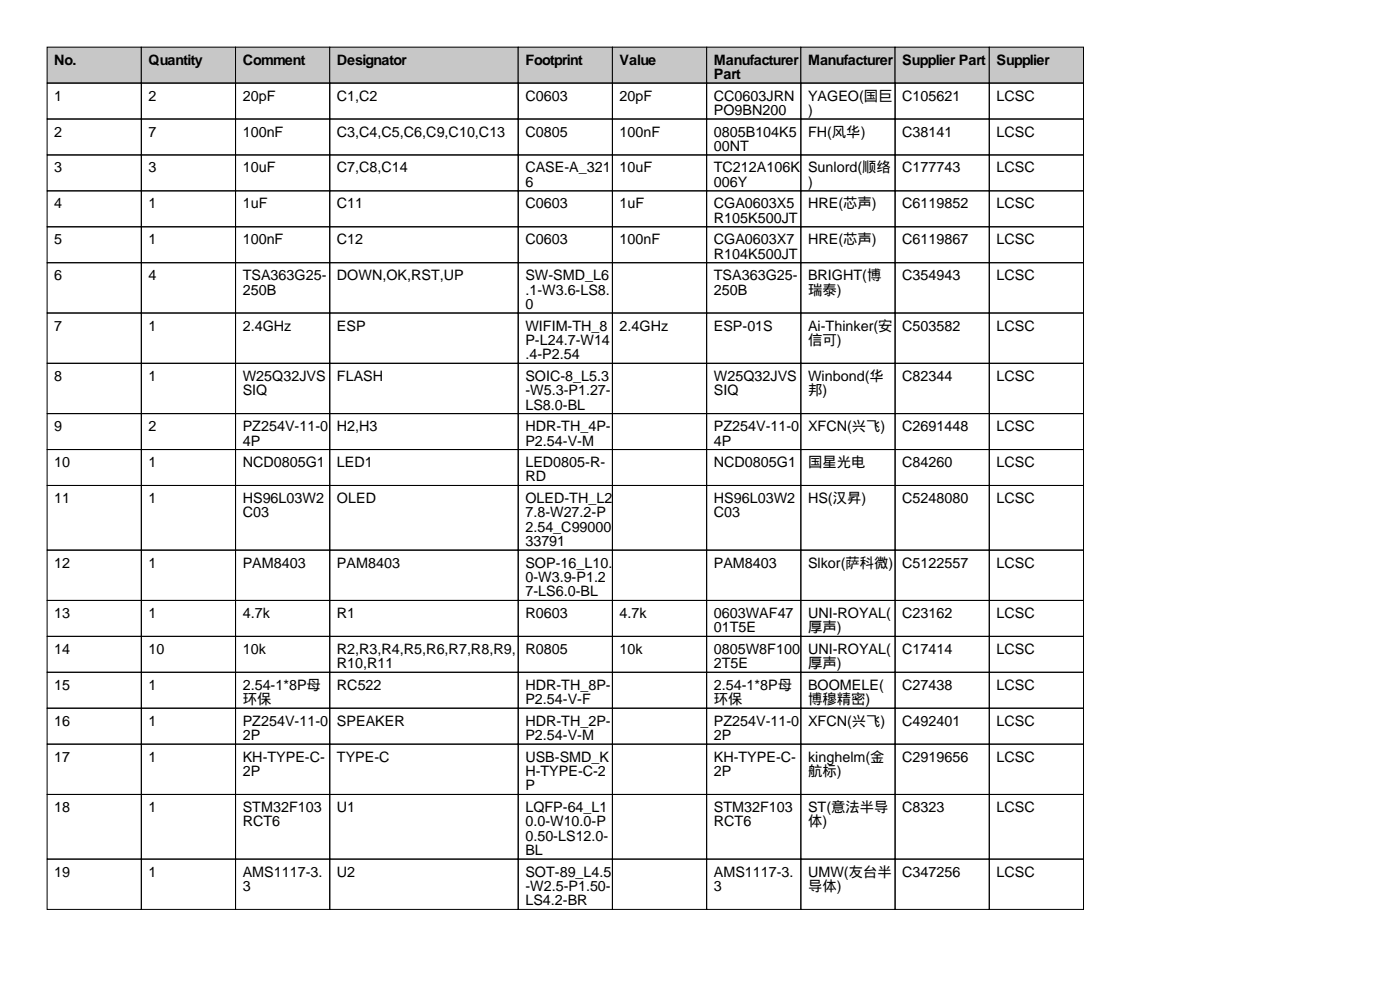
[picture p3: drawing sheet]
<svg xmlns="http://www.w3.org/2000/svg" width="297mm" height="210mm" viewBox="0 0 297 210" stroke-linecap="round" stroke-linejoin="round" font-family="sans-serif">
<defs><g id="words">
<g font-size="3">
<text x="11.5" y="13.7">No.</text>
<text x="31.5" y="13.7">Quantity</text>
<text x="51.5" y="13.7">Comment</text>
<text x="71.5" y="13.7">Designator</text>
<text x="111.5" y="13.7">Footprint</text>
<text x="131.5" y="13.7">Value</text>
<text x="151.5" y="13.7">Manufacturer</text>
<text x="151.5" y="16.8">Part</text>
<text x="171.5" y="13.7">Manufacturer</text>
<text x="191.5" y="13.7">Supplier Part</text>
<text x="211.5" y="13.7">Supplier</text>
<text x="11.5" y="21.3">1</text>
<text x="31.5" y="21.3">2</text>
<text x="51.5" y="21.3">20pF</text>
<text x="71.5" y="21.3">C1,C2</text>
<text x="111.5" y="21.3">C0603</text>
<text x="131.5" y="21.3">20pF</text>
<text x="151.5" y="21.3">CC0603JRN</text>
<text x="171.5" y="21.3">YAGEO(国巨</text>
<text x="191.5" y="21.3">C105621</text>
<text x="211.5" y="21.3">LCSC</text>
<text x="11.5" y="29">2</text>
<text x="31.5" y="29">7</text>
<text x="51.5" y="29">100nF</text>
<text x="71.5" y="29">C3,C4,C5,C6,C9,C10,C13</text>
<text x="111.5" y="29">C0805</text>
<text x="131.5" y="29">100nF</text>
<text x="151.5" y="24.4">PO9BN200</text>
<text x="151.5" y="29">0805B104K5</text>
<text x="171.5" y="24.4">)</text>
<text x="171.5" y="29">FH(风华)</text>
<text x="191.5" y="29">C38141</text>
<text x="211.5" y="29">LCSC</text>
<text x="151.5" y="32">00NT</text>
<text x="11.5" y="36.6">3</text>
<text x="31.5" y="36.6">3</text>
<text x="51.5" y="36.6">10uF</text>
<text x="71.5" y="36.6">C7,C8,C14</text>
<text x="111.5" y="36.6">CASE-A_321</text>
<text x="111.5" y="39.6">6</text>
<text x="131.5" y="36.6">10uF</text>
<text x="151.5" y="36.6">TC212A106K</text>
<text x="151.5" y="39.6">006Y</text>
<text x="171.5" y="36.6">Sunlord(顺络</text>
<text x="171.5" y="39.6">)</text>
<text x="191.5" y="36.6">C177743</text>
<text x="211.5" y="36.6">LCSC</text>
<text x="11.5" y="44.2">4</text>
<text x="31.5" y="44.2">1</text>
<text x="51.5" y="44.2">1uF</text>
<text x="71.5" y="44.2">C11</text>
<text x="111.5" y="44.2">C0603</text>
<text x="131.5" y="44.2">1uF</text>
<text x="151.5" y="44.2">CGA0603X5</text>
<text x="151.5" y="47.2">R105K500JT</text>
<text x="171.5" y="44.2">HRE(芯声)</text>
<text x="191.5" y="44.2">C6119852</text>
<text x="211.5" y="44.2">LCSC</text>
<text x="11.5" y="51.8">5</text>
<text x="31.5" y="51.8">1</text>
<text x="51.5" y="51.8">100nF</text>
<text x="71.5" y="51.8">C12</text>
<text x="111.5" y="51.8">C0603</text>
<text x="131.5" y="51.8">100nF</text>
<text x="151.5" y="51.8">CGA0603X7</text>
<text x="171.5" y="51.8">HRE(芯声)</text>
<text x="191.5" y="51.8">C6119867</text>
<text x="211.5" y="51.8">LCSC</text>
<text x="11.5" y="59.4">6</text>
<text x="31.5" y="59.4">4</text>
<text x="51.5" y="59.4">TSA363G25-</text>
<text x="71.5" y="59.4">DOWN,OK,RST,UP</text>
<text x="111.5" y="59.4">SW-SMD_L6</text>
<text x="151.5" y="54.9">R104K500JT</text>
<text x="151.5" y="59.4">TSA363G25-</text>
<text x="171.5" y="59.4">BRIGHT(博</text>
<text x="191.5" y="59.4">C354943</text>
<text x="211.5" y="59.4">LCSC</text>
<text x="51.5" y="62.5">250B</text>
<text x="111.5" y="62.5">.1-W3.6-LS8.</text>
<text x="111.5" y="65.5">0</text>
<text x="151.5" y="62.5">250B</text>
<text x="171.5" y="62.5">瑞泰)</text>
<text x="11.5" y="70.1">7</text>
<text x="31.5" y="70.1">1</text>
<text x="51.5" y="70.1">2.4GHz</text>
<text x="71.5" y="70.1">ESP</text>
<text x="111.5" y="70.1">WIFIM-TH_8</text>
<text x="131.5" y="70.1">2.4GHz</text>
<text x="151.5" y="70.1">ESP-01S</text>
<text x="171.5" y="70.1">Ai-Thinker(安</text>
<text x="191.5" y="70.1">C503582</text>
<text x="211.5" y="70.1">LCSC</text>
<text x="111.5" y="73.2">P-L24.7-W14</text>
<text x="111.5" y="76.2">.4-P2.54</text>
<text x="171.5" y="73.2">信可)</text>
<text x="11.5" y="80.8">8</text>
<text x="31.5" y="80.8">1</text>
<text x="51.5" y="80.8">W25Q32JVS</text>
<text x="51.5" y="83.8">SIQ</text>
<text x="71.5" y="80.8">FLASH</text>
<text x="111.5" y="80.8">SOIC-8_L5.3</text>
<text x="111.5" y="83.8">-W5.3-P1.27-</text>
<text x="151.5" y="80.8">W25Q32JVS</text>
<text x="151.5" y="83.8">SIQ</text>
<text x="171.5" y="80.8">Winbond(华</text>
<text x="171.5" y="83.8">邦)</text>
<text x="191.5" y="80.8">C82344</text>
<text x="211.5" y="80.8">LCSC</text>
<text x="111.5" y="86.9">LS8.0-BL</text>
<text x="11.5" y="91.4">9</text>
<text x="31.5" y="91.4">2</text>
<text x="51.5" y="91.4">PZ254V-11-0</text>
<text x="51.5" y="94.5">4P</text>
<text x="71.5" y="91.4">H2,H3</text>
<text x="111.5" y="91.4">HDR-TH_4P-</text>
<text x="111.5" y="94.5">P2.54-V-M</text>
<text x="151.5" y="91.4">PZ254V-11-0</text>
<text x="151.5" y="94.5">4P</text>
<text x="171.5" y="91.4">XFCN(兴飞)</text>
<text x="191.5" y="91.4">C2691448</text>
<text x="211.5" y="91.4">LCSC</text>
<text x="11.5" y="99.1">10</text>
<text x="31.5" y="99.1">1</text>
<text x="51.5" y="99.1">NCD0805G1</text>
<text x="71.5" y="99.1">LED1</text>
<text x="111.5" y="99.1">LED0805-R-</text>
<text x="151.5" y="99.1">NCD0805G1</text>
<text x="171.5" y="99.1">国星光电</text>
<text x="191.5" y="99.1">C84260</text>
<text x="211.5" y="99.1">LCSC</text>
<text x="11.5" y="106.7">11</text>
<text x="31.5" y="106.7">1</text>
<text x="51.5" y="106.7">HS96L03W2</text>
<text x="71.5" y="106.7">OLED</text>
<text x="111.5" y="102.1">RD</text>
<text x="111.5" y="106.7">OLED-TH_L2</text>
<text x="151.5" y="106.7">HS96L03W2</text>
<text x="171.5" y="106.7">HS(汉昇)</text>
<text x="191.5" y="106.7">C5248080</text>
<text x="211.5" y="106.7">LCSC</text>
<text x="51.5" y="109.7">C03</text>
<text x="111.5" y="109.7">7.8-W27.2-P</text>
<text x="111.5" y="112.8">2.54_C99000</text>
<text x="151.5" y="109.7">C03</text>
<text x="111.5" y="115.8">33791</text>
<text x="11.5" y="120.4">12</text>
<text x="31.5" y="120.4">1</text>
<text x="51.5" y="120.4">PAM8403</text>
<text x="71.5" y="120.4">PAM8403</text>
<text x="111.5" y="120.4">SOP-16_L10.</text>
<text x="111.5" y="123.4">0-W3.9-P1.2</text>
<text x="151.5" y="120.4">PAM8403</text>
<text x="171.5" y="120.4">Slkor(萨科微)</text>
<text x="191.5" y="120.4">C5122557</text>
<text x="211.5" y="120.4">LCSC</text>
<text x="11.5" y="131.1">13</text>
<text x="31.5" y="131.1">1</text>
<text x="51.5" y="131.1">4.7k</text>
<text x="71.5" y="131.1">R1</text>
<text x="111.5" y="126.5">7-LS6.0-BL</text>
<text x="111.5" y="131.1">R0603</text>
<text x="131.5" y="131.1">4.7k</text>
<text x="151.5" y="131.1">0603WAF47</text>
<text x="171.5" y="131.1">UNI-ROYAL(</text>
<text x="191.5" y="131.1">C23162</text>
<text x="211.5" y="131.1">LCSC</text>
<text x="151.5" y="134.1">01T5E</text>
<text x="171.5" y="134.1">厚声)</text>
<text x="11.5" y="138.7">14</text>
<text x="31.5" y="138.7">10</text>
<text x="51.5" y="138.7">10k</text>
<text x="71.5" y="138.7">R2,R3,R4,R5,R6,R7,R8,R9,</text>
<text x="71.5" y="141.7">R10,R11</text>
<text x="111.5" y="138.7">R0805</text>
<text x="131.5" y="138.7">10k</text>
<text x="151.5" y="138.7">0805W8F100</text>
<text x="151.5" y="141.7">2T5E</text>
<text x="171.5" y="138.7">UNI-ROYAL(</text>
<text x="171.5" y="141.7">厚声)</text>
<text x="191.5" y="138.7">C17414</text>
<text x="211.5" y="138.7">LCSC</text>
<text x="11.5" y="146.3">15</text>
<text x="31.5" y="146.3">1</text>
<text x="51.5" y="146.3">2.54-1*8P母</text>
<text x="51.5" y="149.4">环保</text>
<text x="71.5" y="146.3">RC522</text>
<text x="111.5" y="146.3">HDR-TH_8P-</text>
<text x="111.5" y="149.4">P2.54-V-F</text>
<text x="151.5" y="146.3">2.54-1*8P母</text>
<text x="151.5" y="149.4">环保</text>
<text x="171.5" y="146.3">BOOMELE(</text>
<text x="171.5" y="149.4">博穆精密)</text>
<text x="191.5" y="146.3">C27438</text>
<text x="211.5" y="146.3">LCSC</text>
<text x="11.5" y="153.9">16</text>
<text x="31.5" y="153.9">1</text>
<text x="51.5" y="153.9">PZ254V-11-0</text>
<text x="71.5" y="153.9">SPEAKER</text>
<text x="111.5" y="153.9">HDR-TH_2P-</text>
<text x="151.5" y="153.9">PZ254V-11-0</text>
<text x="171.5" y="153.9">XFCN(兴飞)</text>
<text x="191.5" y="153.9">C492401</text>
<text x="211.5" y="153.9">LCSC</text>
<text x="11.5" y="161.5">17</text>
<text x="31.5" y="161.5">1</text>
<text x="51.5" y="157">2P</text>
<text x="51.5" y="161.5">KH-TYPE-C-</text>
<text x="71.5" y="161.5">TYPE-C</text>
<text x="111.5" y="157">P2.54-V-M</text>
<text x="111.5" y="161.5">USB-SMD_K</text>
<text x="151.5" y="157">2P</text>
<text x="151.5" y="161.5">KH-TYPE-C-</text>
<text x="171.5" y="161.5">kinghelm(金</text>
<text x="191.5" y="161.5">C2919656</text>
<text x="211.5" y="161.5">LCSC</text>
<text x="51.5" y="164.6">2P</text>
<text x="111.5" y="164.6">H-TYPE-C-2</text>
<text x="111.5" y="167.6">P</text>
<text x="151.5" y="164.6">2P</text>
<text x="171.5" y="164.6">航标)</text>
<text x="11.5" y="172.2">18</text>
<text x="31.5" y="172.2">1</text>
<text x="51.5" y="172.2">STM32F103</text>
<text x="71.5" y="172.2">U1</text>
<text x="111.5" y="172.2">LQFP-64_L1</text>
<text x="151.5" y="172.2">STM32F103</text>
<text x="171.5" y="172.2">ST(意法半导</text>
<text x="191.5" y="172.2">C8323</text>
<text x="211.5" y="172.2">LCSC</text>
<text x="51.5" y="175.3">RCT6</text>
<text x="111.5" y="175.3">0.0-W10.0-P</text>
<text x="111.5" y="178.3">0.50-LS12.0-</text>
<text x="151.5" y="175.3">RCT6</text>
<text x="171.5" y="175.3">体)</text>
<text x="11.5" y="185.9">19</text>
<text x="31.5" y="185.9">1</text>
<text x="51.5" y="185.9">AMS1117-3.</text>
<text x="71.5" y="185.9">U2</text>
<text x="111.5" y="181.4">BL</text>
<text x="111.5" y="185.9">SOT-89_L4.5</text>
<text x="151.5" y="185.9">AMS1117-3.</text>
<text x="171.5" y="185.9">UMW(友台半</text>
<text x="191.5" y="185.9">C347256</text>
<text x="211.5" y="185.9">LCSC</text>
<text x="51.5" y="189">3</text>
<text x="111.5" y="189">-W2.5-P1.50-</text>
<text x="151.5" y="189">3</text>
<text x="171.5" y="189">导体)</text>
<text x="111.5" y="192">LS4.2-BR</text>
</g>
</g></defs>
<g fill="#c7c7c7" stroke="#000" stroke-width=".21">
<path d="M10 10h20v7.6h-20z"/>
<path d="M30 10h20v7.6h-20z"/>
<path d="M50 10h20v7.6h-20z"/>
<path d="M70 10h40v7.6h-40z"/>
<path d="M110 10h20v7.6h-20z"/>
<path d="M130 10h20v7.6h-20z"/>
<path d="M150 10h20v7.6h-20z"/>
<path d="M170 10h20v7.6h-20z"/>
<path d="M190 10h20v7.6h-20z"/>
<path d="M210 10h20v7.6h-20z"/>
</g>
<g fill="none" stroke="#000" stroke-width=".21">
<path d="M10 17.6h20v7.6h-20zM30 17.6h20v7.6h-20zM50 17.6h20v7.6h-20zM70 17.6h40v7.6h-40zM110 17.6h20v7.6h-20zM130 17.6h20v7.6h-20zM150 17.6h20v7.6h-20zM170 17.6h20v7.6h-20zM190 17.6h20v7.6h-20zM210 17.6h20v7.6h-20zM10 25.2h20v7.7h-20zM10 32.9h20v7.6h-20z"/>
<path d="M30 25.2h20v7.7h-20zM30 32.9h20v7.6h-20zM50 25.2h20v7.7h-20zM50 32.9h20v7.6h-20zM70 25.2h40v7.7h-40zM70 32.9h40v7.6h-40zM110 25.2h20v7.7h-20zM110 32.9h20v7.6h-20zM130 25.2h20v7.7h-20zM130 32.9h20v7.6h-20zM150 25.2h20v7.7h-20zM150 32.9h20v7.6h-20z"/>
<path d="M170 25.2h20v7.7h-20zM170 32.9h20v7.6h-20zM190 25.2h20v7.7h-20zM190 32.9h20v7.6h-20zM210 25.2h20v7.7h-20zM210 32.9h20v7.6h-20zM10 40.5h20v7.6h-20zM10 48.1h20v7.6h-20zM10 55.7h20v10.7h-20zM30 40.5h20v7.6h-20zM30 48.1h20v7.6h-20zM30 55.7h20v10.7h-20z"/>
<path d="M50 40.5h20v7.6h-20zM50 48.1h20v7.6h-20zM50 55.7h20v10.7h-20zM70 40.5h40v7.6h-40zM70 48.1h40v7.6h-40zM70 55.7h40v10.7h-40zM110 40.5h20v7.6h-20zM110 48.1h20v7.6h-20zM110 55.7h20v10.7h-20zM130 40.5h20v7.6h-20zM130 48.1h20v7.6h-20zM130 55.7h20v10.7h-20z"/>
<path d="M150 40.5h20v7.6h-20zM150 48.1h20v7.6h-20zM150 55.7h20v10.7h-20zM170 40.5h20v7.6h-20zM170 48.1h20v7.6h-20zM170 55.7h20v10.7h-20zM190 40.5h20v7.6h-20zM190 48.1h20v7.6h-20zM190 55.7h20v10.7h-20zM210 40.5h20v7.6h-20zM210 48.1h20v7.6h-20zM210 55.7h20v10.7h-20z"/>
<path d="M10 66.4h20v10.7h-20zM10 77.1h20v10.6h-20zM30 66.4h20v10.7h-20zM30 77.1h20v10.6h-20zM50 66.4h20v10.7h-20zM50 77.1h20v10.6h-20zM70 66.4h40v10.7h-40zM70 77.1h40v10.6h-40zM110 66.4h20v10.7h-20zM110 77.1h20v10.6h-20zM130 66.4h20v10.7h-20zM130 77.1h20v10.6h-20z"/>
<path d="M150 66.4h20v10.7h-20zM150 77.1h20v10.6h-20zM170 66.4h20v10.7h-20zM170 77.1h20v10.6h-20zM190 66.4h20v10.7h-20zM190 77.1h20v10.6h-20zM210 66.4h20v10.7h-20zM210 77.1h20v10.6h-20zM10 87.7h20v7.6h-20zM10 95.3h20v7.7h-20zM30 87.7h20v7.6h-20zM30 95.3h20v7.7h-20z"/>
<path d="M50 87.7h20v7.6h-20zM50 95.3h20v7.7h-20zM70 87.7h40v7.6h-40zM70 95.3h40v7.7h-40zM110 87.7h20v7.6h-20zM110 95.3h20v7.7h-20zM130 87.7h20v7.6h-20zM130 95.3h20v7.7h-20zM150 87.7h20v7.6h-20zM150 95.3h20v7.7h-20zM170 87.7h20v7.6h-20zM170 95.3h20v7.7h-20z"/>
<path d="M190 87.7h20v7.6h-20zM190 95.3h20v7.7h-20zM210 87.7h20v7.6h-20zM210 95.3h20v7.7h-20zM10 103h20v13.7h-20zM10 116.7h20v10.6h-20zM30 103h20v13.7h-20zM30 116.7h20v10.6h-20zM50 103h20v13.7h-20zM50 116.7h20v10.6h-20zM70 103h40v13.7h-40zM70 116.7h40v10.6h-40z"/>
<path d="M110 103h20v13.7h-20zM110 116.7h20v10.6h-20zM130 103h20v13.7h-20zM130 116.7h20v10.6h-20zM150 103h20v13.7h-20zM150 116.7h20v10.6h-20zM170 103h20v13.7h-20zM170 116.7h20v10.6h-20zM190 103h20v13.7h-20zM190 116.7h20v10.6h-20zM210 103h20v13.7h-20zM210 116.7h20v10.6h-20z"/>
<path d="M10 127.3h20v7.7h-20zM10 135h20v7.6h-20zM30 127.3h20v7.7h-20zM30 135h20v7.6h-20zM50 127.3h20v7.7h-20zM50 135h20v7.6h-20zM70 127.3h40v7.7h-40zM70 135h40v7.6h-40zM110 127.3h20v7.7h-20zM110 135h20v7.6h-20zM130 127.3h20v7.7h-20zM130 135h20v7.6h-20z"/>
<path d="M150 127.3h20v7.7h-20zM150 135h20v7.6h-20zM170 127.3h20v7.7h-20zM170 135h20v7.6h-20zM190 127.3h20v7.7h-20zM190 135h20v7.6h-20zM210 127.3h20v7.7h-20zM210 135h20v7.6h-20zM10 142.6h20v7.6h-20zM10 150.2h20v7.6h-20zM10 157.8h20v10.7h-20zM30 142.6h20v7.6h-20z"/>
<path d="M30 150.2h20v7.6h-20zM30 157.8h20v10.7h-20zM50 142.6h20v7.6h-20zM50 150.2h20v7.6h-20zM50 157.8h20v10.7h-20zM70 142.6h40v7.6h-40zM70 150.2h40v7.6h-40zM70 157.8h40v10.7h-40zM110 142.6h20v7.6h-20zM110 150.2h20v7.6h-20zM110 157.8h20v10.7h-20zM130 142.6h20v7.6h-20z"/>
<path d="M130 150.2h20v7.6h-20zM130 157.8h20v10.7h-20zM150 142.6h20v7.6h-20zM150 150.2h20v7.6h-20zM150 157.8h20v10.7h-20zM170 142.6h20v7.6h-20zM170 150.2h20v7.6h-20zM170 157.8h20v10.7h-20zM190 142.6h20v7.6h-20zM190 150.2h20v7.6h-20zM190 157.8h20v10.7h-20zM210 142.6h20v7.6h-20z"/>
<path d="M210 150.2h20v7.6h-20zM210 157.8h20v10.7h-20zM10 168.5h20v13.7h-20zM30 168.5h20v13.7h-20zM50 168.5h20v13.7h-20zM70 168.5h40v13.7h-40zM110 168.5h20v13.7h-20zM130 168.5h20v13.7h-20zM150 168.5h20v13.7h-20zM170 168.5h20v13.7h-20zM190 168.5h20v13.7h-20zM210 168.5h20v13.7h-20z"/>
<path d="M10 182.2h20v10.7h-20zM30 182.2h20v10.7h-20zM50 182.2h20v10.7h-20zM70 182.2h40v10.7h-40zM110 182.2h20v10.7h-20zM130 182.2h20v10.7h-20zM150 182.2h20v10.7h-20zM170 182.2h20v10.7h-20zM190 182.2h20v10.7h-20zM210 182.2h20v10.7h-20z"/>
</g>
<use href="#words"/>
</svg>
